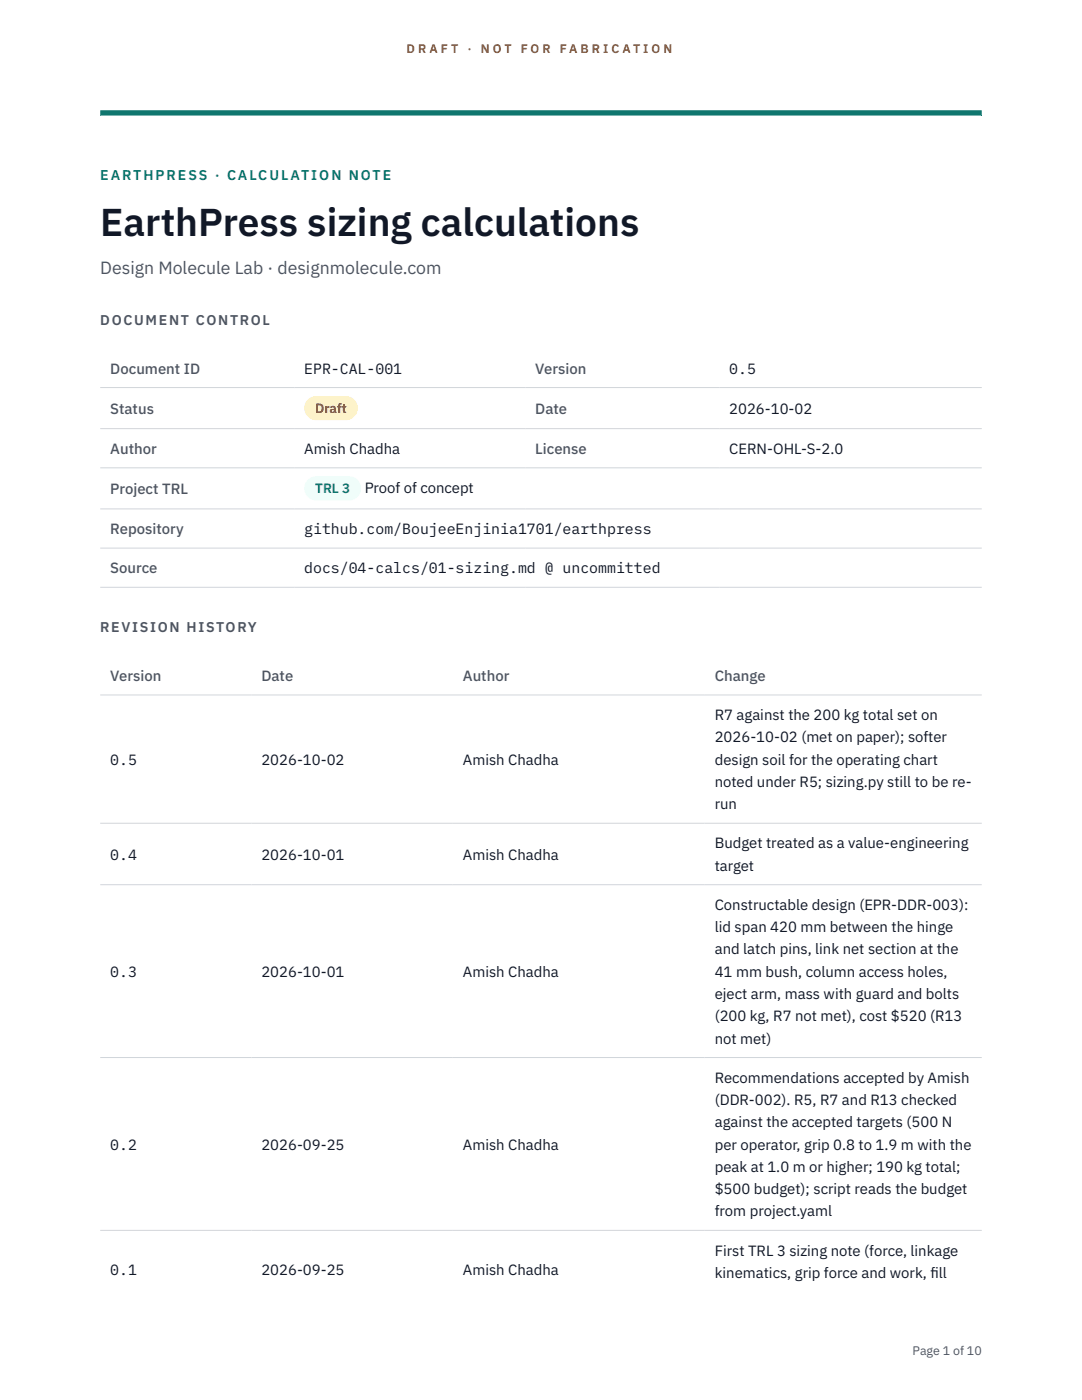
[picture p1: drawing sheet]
<svg xmlns="http://www.w3.org/2000/svg" width="216mm" height="279mm" viewBox="0 0 216 279" stroke-linecap="round" stroke-linejoin="round" font-family="sans-serif">
<defs><g id="words">
<text font-size="7.8" fill="#111827" x="20" y="47.1">EarthPress sizing calculations</text>
<text font-size="3.5" fill="#4b5563" x="20" y="54.6">Design Molecule Lab · designmolecule.com</text>
<g font-size="3" fill="#4b5563">
<text x="22" y="74.5">Document ID</text>
<text x="106.8" y="74.5">Version</text>
<text x="22" y="82.6">Status</text>
<text x="106.8" y="82.6">Date</text>
<text x="22" y="90.6">Author</text>
<text x="106.8" y="90.6">License</text>
<text x="22" y="98.6">Project TRL</text>
<text x="22" y="106.6">Repository</text>
<text x="22" y="114.4">Source</text>
<text x="22" y="135.9">Version</text>
<text x="52.2" y="135.9">Date</text>
<text x="92.4" y="135.9">Author</text>
<text x="142.6" y="135.9">Change</text>
</g>
<g font-size="3" fill="#111827">
<text x="60.7" y="74.5">EPR-CAL-001</text>
<text x="145.5" y="74.5">0.5</text>
<text x="145.5" y="82.6">2026-10-02</text>
<text x="60.7" y="90.6">Amish Chadha</text>
<text x="145.5" y="90.6">CERN-OHL-S-2.0</text>
<text x="72.8" y="98.5">Proof of concept</text>
<text x="60.7" y="106.6">github.com/BoujeeEnjinia1701/earthpress</text>
<text x="60.7" y="114.4">docs/04-calcs/01-sizing.md @ uncommitted</text>
<text x="142.6" y="143.7">R7 against the 200 kg total set on</text>
<text x="142.6" y="148.2">2026-10-02 (met on paper); softer</text>
<text x="22" y="152.6">0.5</text>
<text x="52.2" y="152.6">2026-10-02</text>
<text x="92.4" y="152.6">Amish Chadha</text>
<text x="142.6" y="152.6">design soil for the operating chart</text>
<text x="142.6" y="157.1">noted under R5; sizing.py still to be re-</text>
<text x="142.6" y="161.5">run</text>
<text x="22" y="171.5">0.4</text>
<text x="52.2" y="171.5">2026-10-01</text>
<text x="92.4" y="171.5">Amish Chadha</text>
<text x="142.6" y="169.3">Budget treated as a value-engineering</text>
<text x="142.6" y="173.8">target</text>
<text x="142.6" y="181.6">Constructable design (EPR-DDR-003):</text>
<text x="142.6" y="186">lid span 420 mm between the hinge</text>
<text x="142.6" y="190.5">and latch pins, link net section at the</text>
<text x="22" y="194.9">0.3</text>
<text x="52.2" y="194.9">2026-10-01</text>
<text x="92.4" y="194.9">Amish Chadha</text>
<text x="142.6" y="194.9">41 mm bush, column access holes,</text>
<text x="142.6" y="199.4">eject arm, mass with guard and bolts</text>
<text x="142.6" y="203.8">(200 kg, R7 not met), cost $520 (R13</text>
<text x="142.6" y="208.3">not met)</text>
<text x="142.6" y="216.1">Recommendations accepted by Amish</text>
<text x="142.6" y="220.5">(DDR-002). R5, R7 and R13 checked</text>
<text x="142.6" y="225">against the accepted targets (500 N</text>
<text x="22" y="229.4">0.2</text>
<text x="52.2" y="229.4">2026-09-25</text>
<text x="92.4" y="229.4">Amish Chadha</text>
<text x="142.6" y="229.4">per operator, grip 0.8 to 1.9 m with the</text>
<text x="142.6" y="233.9">peak at 1.0 m or higher; 190 kg total;</text>
<text x="142.6" y="238.3">$500 budget); script reads the budget</text>
<text x="142.6" y="242.7">from project.yaml</text>
<text x="142.6" y="250.6">First TRL 3 sizing note (force, linkage</text>
<text x="22" y="254.4">0.1</text>
<text x="52.2" y="254.4">2026-09-25</text>
<text x="92.4" y="254.4">Amish Chadha</text>
<text x="142.6" y="255">kinematics, grip force and work, f</text>
<text x="185.7" y="255">ill</text>
</g>
<text font-size="2.8" fill="#0f766e" x="20" y="36">EARTHPRESS · CALCULATION NOTE</text>
<g font-size="2.8" fill="#4b5563">
<text x="20" y="64.8">DOCUMENT CONTROL</text>
<text x="20" y="126.2">REVISION HISTORY</text>
</g>
<text font-size="2.7" fill="#92400e" x="62.9" y="82.5">Draft</text>
<text font-size="2.7" fill="#0f766e" x="62.9" y="98.5">TRL 3</text>
<g font-size="2.5" fill="#b45309">
<text x="81.1" y="10.5">D R A F T</text>
<text x="93.3" y="10.5">·</text>
<text x="95.9" y="10.5">N O T</text>
<text x="103.9" y="10.5">F O R</text>
<text x="111.7" y="10.5">F A B R I C A T I O N</text>
</g>
<text font-size="2.5" fill="#4b5563" x="182.1" y="270.3">Page 1 of 10</text>
</g></defs>
<path d="M20 23.1h175.9zM20 22h175.9v1.1h-175.9z" fill-rule="evenodd" fill="#0f766e"/>
<path d="M20 77.3h175.9M20 85.5h175.9M20 93.4h175.9M20 101.6h175.9M20 109.4h175.9M20 117.2h175.9M20 138.7h175.9M20 164.3h175.9M20 176.6h175.9M20 211.1h175.9M20 245.5h175.9" fill="none" stroke="#d1d5db" stroke-width=".2"/>
<path d="M60.7 79h10.7v4.9h-10.7z" fill="#fef3c7"/>
<path d="M60.7 95.1h11.4v4.8h-11.4z" fill="#f0fdfa"/>
<use href="#words"/>
</svg>
